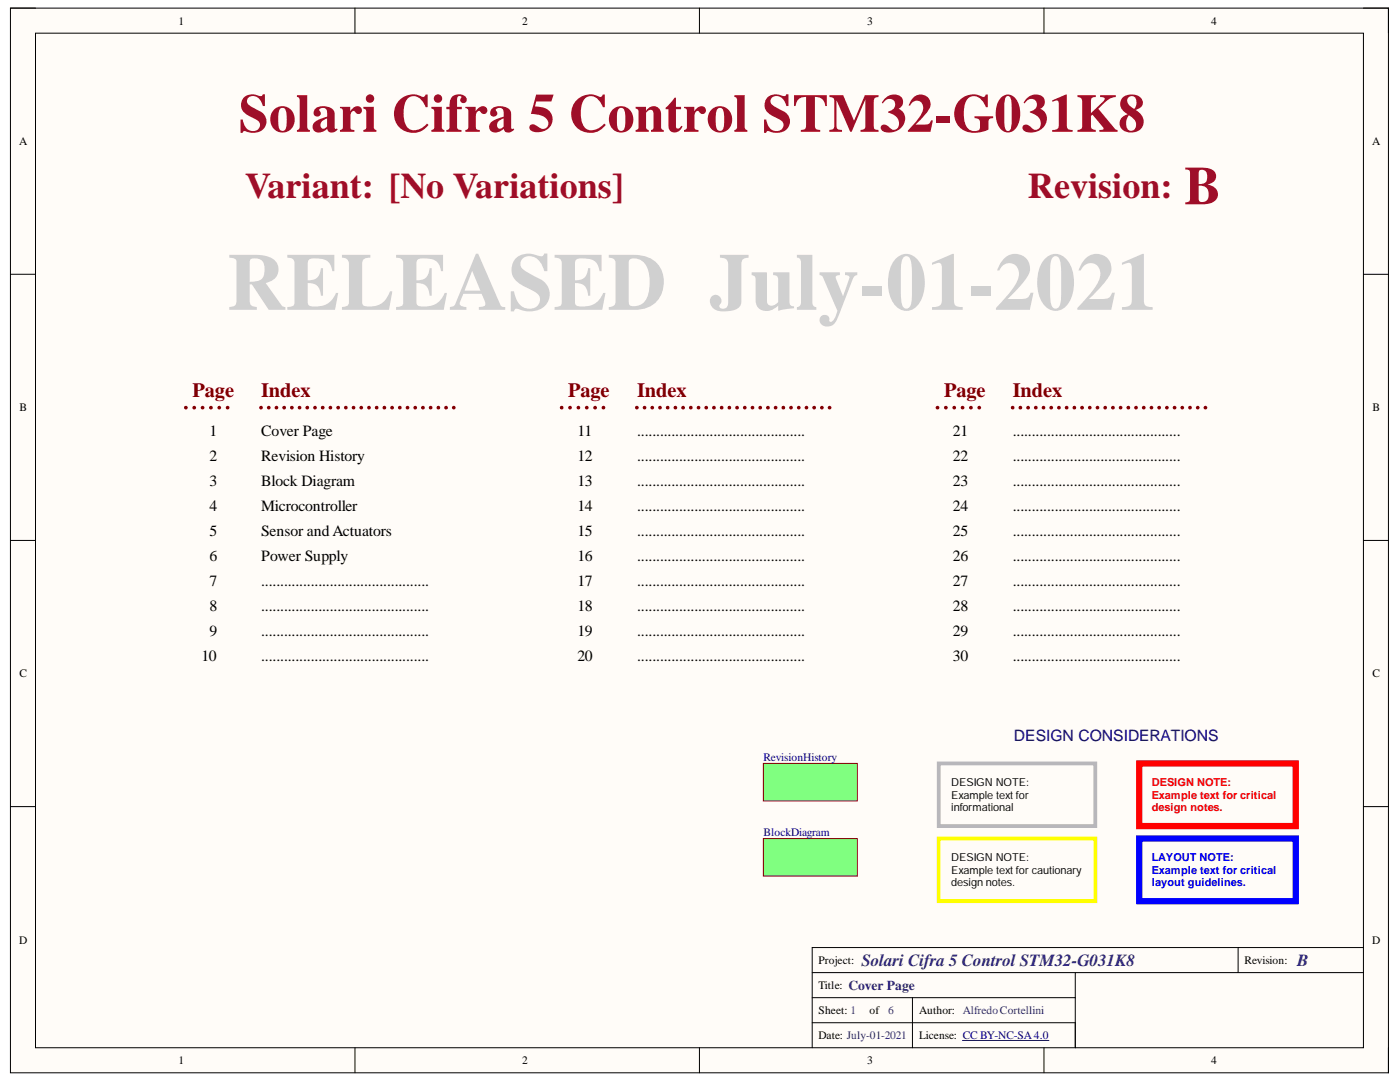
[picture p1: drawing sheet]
<svg xmlns="http://www.w3.org/2000/svg" width="279mm" height="216mm" viewBox="0 0 279 216" stroke-linecap="round" stroke-linejoin="round" font-family="sans-serif">
<defs><g id="words">
<text font-size="16.2" fill="#d0d0d0" x="45.3" y="61.8">RELEASED July-01-2021</text>
<g font-size="10.8" fill="#9e0e29">
<text x="47.6" y="26.3">Solari Cifra 5 Control STM32-G031K8</text>
<text x="236.4" y="40.8">B</text>
</g>
<g font-size="7.2" fill="#9e0e29">
<text x="48.9" y="39.6">Variant: [No Variations]</text>
<text x="205.2" y="39.6">Revision:</text>
</g>
<g font-size="4.1" fill="#800000">
<text x="38.4" y="79.3">Page</text>
<text x="52.1" y="79.3">Index</text>
<text x="113.4" y="79.3">Page</text>
<text x="127.2" y="79.3">Index</text>
<text x="188.4" y="79.3">Page</text>
<text x="202.1" y="79.3">Index</text>
</g>
<g font-size="3.4" fill="#351c75">
<text x="171.9" y="192.8">Solari Cifra 5 Control STM32-G031K8</text>
<text x="258.9" y="192.8">B</text>
</g>
<g font-size="3.1">
<text x="41.8" y="86.9">1</text>
<text x="52.1" y="86.9">Cover Page</text>
<text x="115.2" y="86.9">11</text>
<text x="127.2" y="86.9">............................................</text>
<text x="190.2" y="86.9">21</text>
<text x="202.1" y="86.9">............................................</text>
<text x="41.8" y="91.9">2</text>
<text x="52.1" y="91.9">Revision History</text>
<text x="115.2" y="91.9">12</text>
<text x="127.2" y="91.9">............................................</text>
<text x="190.2" y="91.9">22</text>
<text x="202.1" y="91.9">............................................</text>
<text x="41.8" y="96.9">3</text>
<text x="41.8" y="101.9">4</text>
<text x="52.1" y="101.9">Microcontroller</text>
<text x="52.1" y="96.9">Block Diagram</text>
<text x="115.2" y="96.9">13</text>
<text x="115.2" y="101.9">14</text>
<text x="127.2" y="101.9">............................................</text>
<text x="127.2" y="96.9">............................................</text>
<text x="190.2" y="96.9">23</text>
<text x="190.2" y="101.9">24</text>
<text x="202.1" y="96.9">............................................</text>
<text x="202.1" y="101.9">............................................</text>
<text x="41.8" y="106.9">5</text>
<text x="52.1" y="106.9">Sensor and Actuators</text>
<text x="115.2" y="106.9">15</text>
<text x="127.2" y="106.9">............................................</text>
<text x="190.2" y="106.9">25</text>
<text x="202.1" y="106.9">............................................</text>
<text x="41.8" y="111.9">6</text>
<text x="52.1" y="111.9">Power Supply</text>
<text x="115.2" y="111.9">16</text>
<text x="127.2" y="111.9">............................................</text>
<text x="190.2" y="111.9">26</text>
<text x="202.1" y="111.9">............................................</text>
<text x="41.8" y="116.9">7</text>
<text x="52.1" y="116.9">............................................</text>
<text x="115.2" y="116.9">17</text>
<text x="127.2" y="116.9">............................................</text>
<text x="190.2" y="116.9">27</text>
<text x="202.1" y="116.9">............................................</text>
<text x="41.8" y="122">8</text>
<text x="52.1" y="122">............................................</text>
<text x="115.2" y="122">18</text>
<text x="127.2" y="122">............................................</text>
<text x="190.2" y="122">28</text>
<text x="202.1" y="122">............................................</text>
<text x="40.2" y="131.9">10</text>
<text x="41.8" y="127">9</text>
<text x="52.1" y="127">............................................</text>
<text x="52.1" y="131.9">............................................</text>
<text x="115.2" y="127">19</text>
<text x="115.2" y="131.9">20</text>
<text x="127.2" y="127">............................................</text>
<text x="127.2" y="131.9">............................................</text>
<text x="190.2" y="127">29</text>
<text x="190.2" y="131.9">30</text>
<text x="202.1" y="127">............................................</text>
<text x="202.1" y="131.9">............................................</text>
</g>
<text font-size="3.1" fill="#000080" x="202.4" y="147.9">DESIGN CONSIDERATIONS</text>
<text font-size="2.7" fill="#351c75" x="169.4" y="197.5">Cover Page</text>
<g font-size="2.3">
<text x="35.6" y="4.9">1</text>
<text x="104.2" y="4.9">2</text>
<text x="173.1" y="4.9">3</text>
<text x="241.7" y="4.9">4</text>
<text x="3.8" y="28.9">A</text>
<text x="273.8" y="28.9">A</text>
<text x="3.9" y="82">B</text>
<text x="273.9" y="82">B</text>
<text x="3.9" y="135.2">C</text>
<text x="273.9" y="135.2">C</text>
<text x="3.8" y="188.3">D</text>
<text x="273.8" y="188.3">D</text>
<text x="163.4" y="197.3">Title:</text>
<text x="163.4" y="192.3">Project:</text>
<text x="248.4" y="192.3">Revision:</text>
<text x="163.4" y="202.3">Sheet: 1</text>
<text x="173.5" y="202.3">of</text>
<text x="183.4" y="202.3">Author: AlfredoCortellini</text>
<text x="163.4" y="207.4">Date: July-01-2021</text>
<text x="183.4" y="207.4">License: CC BY-NC-SA 4.0</text>
<text x="35.6" y="212.4">1</text>
<text x="104.2" y="212.4">2</text>
<text x="173.1" y="212.4">3</text>
<text x="241.7" y="212.4">4</text>
</g>
<g font-size="2.3" fill="#000080">
<text x="152.4" y="151.9">RevisionHistory</text>
<text x="152.4" y="166.9">BlockDiagram</text>
</g>
<text font-size="2.3" fill="#351c75" x="177.2" y="202.3">6</text>
<g font-size="2.2">
<text x="189.8" y="156.9">DESIGN NOTE:</text>
<text x="189.8" y="159.3">Example text for</text>
<text x="189.8" y="161.9">informational</text>
<text x="189.8" y="164.4">design notes.</text>
<text x="189.8" y="171.9">DESIGN NOTE:</text>
<text x="189.8" y="174.4">Example text for cautionary</text>
<text x="189.8" y="176.9">design notes.</text>
</g>
<g font-size="2.2" fill="#f00">
<text x="229.9" y="156.9">DESIGN NOTE:</text>
<text x="229.9" y="159.3">Example text for critical</text>
<text x="229.9" y="161.9">design notes.</text>
</g>
<g font-size="2.2" fill="#00f">
<text x="229.9" y="171.9">LAYOUT NOTE:</text>
<text x="229.9" y="174.4">Example text for critical</text>
<text x="229.9" y="176.9">layout guidelines.</text>
</g>
</g></defs>
<path d="M2.1 1.6h275v212.5h-275z" fill-rule="evenodd" fill="#fffcf8"/>
<path d="M2.1 1.6h275v212.5h-275z" fill="none" stroke="#000" stroke-width=".2"/>
<path d="M7.1 6.6h265v202.5h-265z" fill-rule="evenodd" fill="#fffcf8"/>
<g fill="none" stroke="#000" stroke-width=".2">
<path d="M2.1 1.6h5M7.1 6.6h265v202.5h-265zM70.8 1.6v5M139.6 1.6v5M208.3 1.6v5M272.1 1.6h5v5M2.1 54.7h5M272.1 54.7h5M2.1 107.8h5M272.1 107.8h5M2.1 161h5M272.1 161h5"/>
<path d="M162.1 194.1h110M162.1 199.1h52.5M182.1 199.1v10M214.6 194.1v15M247.1 189.1v5M272.1 189.1h-110v20M70.8 209.1v5M139.6 209.1v5M162.1 204.1h52.5M208.3 209.1v5M277.1 209.1v5"/>
</g>
<path d="M192.1 207.6h17.2" fill="none" stroke="#000080" stroke-width=".2"/>
<g fill="none" stroke="#800000" stroke-width=".75">
<path d="M37.1 81.3h.1M38.8 81.3h.1M40.4 81.3h.1M42.1 81.3h.1M43.8 81.3h.1M45.4 81.3h.1M52.1 81.3h.1M53.6 81.3h.1M55.2 81.3h.1M56.7 81.3h.1M58.2 81.3h.1M59.8 81.3h.1"/>
<path d="M61.3 81.3h.1M62.9 81.3h.1M64.4 81.3h.1M65.9 81.3h.1M67.5 81.3h.1M69 81.3h.1M70.6 81.3h.1M72.1 81.3h.1M73.6 81.3h.1M75.2 81.3h.1M76.7 81.3h.1M78.2 81.3h.1"/>
<path d="M79.8 81.3h.1M81.3 81.3h.1M82.9 81.3h.1M84.4 81.3h.1M85.9 81.3h.1M87.5 81.3h.1M89 81.3h.1M90.6 81.3h.1M112.1 81.3h.1M113.8 81.3h.1M115.4 81.3h.1M117.1 81.3h.1"/>
<path d="M118.8 81.3h.1M120.4 81.3h.1M127.1 81.3h.1M128.6 81.3h.1M130.2 81.3h.1M131.7 81.3h.1M133.2 81.3h.1M134.8 81.3h.1M136.3 81.3h.1M137.9 81.3h.1M139.4 81.3h.1M140.9 81.3h.1"/>
<path d="M142.5 81.3h.1M144 81.3h.1M145.6 81.3h.1M147.1 81.3h.1M148.6 81.3h.1M150.2 81.3h.1M151.7 81.3h.1M153.2 81.3h.1M154.8 81.3h.1M156.3 81.3h.1M157.9 81.3h.1M159.4 81.3h.1"/>
<path d="M160.9 81.3h.1M162.5 81.3h.1M164 81.3h.1M165.6 81.3h.1M187.1 81.3h.1M188.8 81.3h.1M190.4 81.3h.1M192.1 81.3h.1M193.8 81.3h.1M195.4 81.3h.1M202.1 81.3h.1M203.6 81.3h.1"/>
<path d="M205.2 81.3h.1M206.7 81.3h.1M208.3 81.3h.1M209.8 81.3h.1M211.3 81.3h.1M212.9 81.3h.1M214.4 81.3h.1M215.9 81.3h.1M217.5 81.3h.1M219 81.3h.1M220.6 81.3h.1M222.1 81.3h.1"/>
<path d="M223.6 81.3h.1M225.2 81.3h.1M226.7 81.3h.1M228.2 81.3h.1M229.8 81.3h.1M231.3 81.3h.1M232.9 81.3h.1M234.4 81.3h.1M235.9 81.3h.1M237.5 81.3h.1M239 81.3h.1M240.6 81.3h.1"/>
</g>
<path d="M187.3 167.3h31.3v12.5h-31.3z" fill="none" stroke="#ff0" stroke-width=".75"/>
<path d="M227.3 152.3h31.3v12.5h-31.3z" fill="none" stroke="#f00" stroke-width="1.2"/>
<path d="M187.3 152.3h31.3v12.5h-31.3z" fill="none" stroke="#b7b7b7" stroke-width=".75"/>
<path d="M227.3 167.3h31.3v12.5h-31.3z" fill="none" stroke="#00f" stroke-width="1.2"/>
<path d="M152.3 152.3h18.8v7.5h-18.8z" fill-rule="evenodd" fill="#80ff80"/>
<path d="M152.3 152.3h18.8v7.5h-18.8z" fill="none" stroke="#800000" stroke-width=".2"/>
<path d="M152.3 167.3h18.8v7.5h-18.8z" fill-rule="evenodd" fill="#80ff80"/>
<path d="M152.3 167.3h18.8v7.5h-18.8z" fill="none" stroke="#800000" stroke-width=".2"/>
<use href="#words"/>
</svg>
